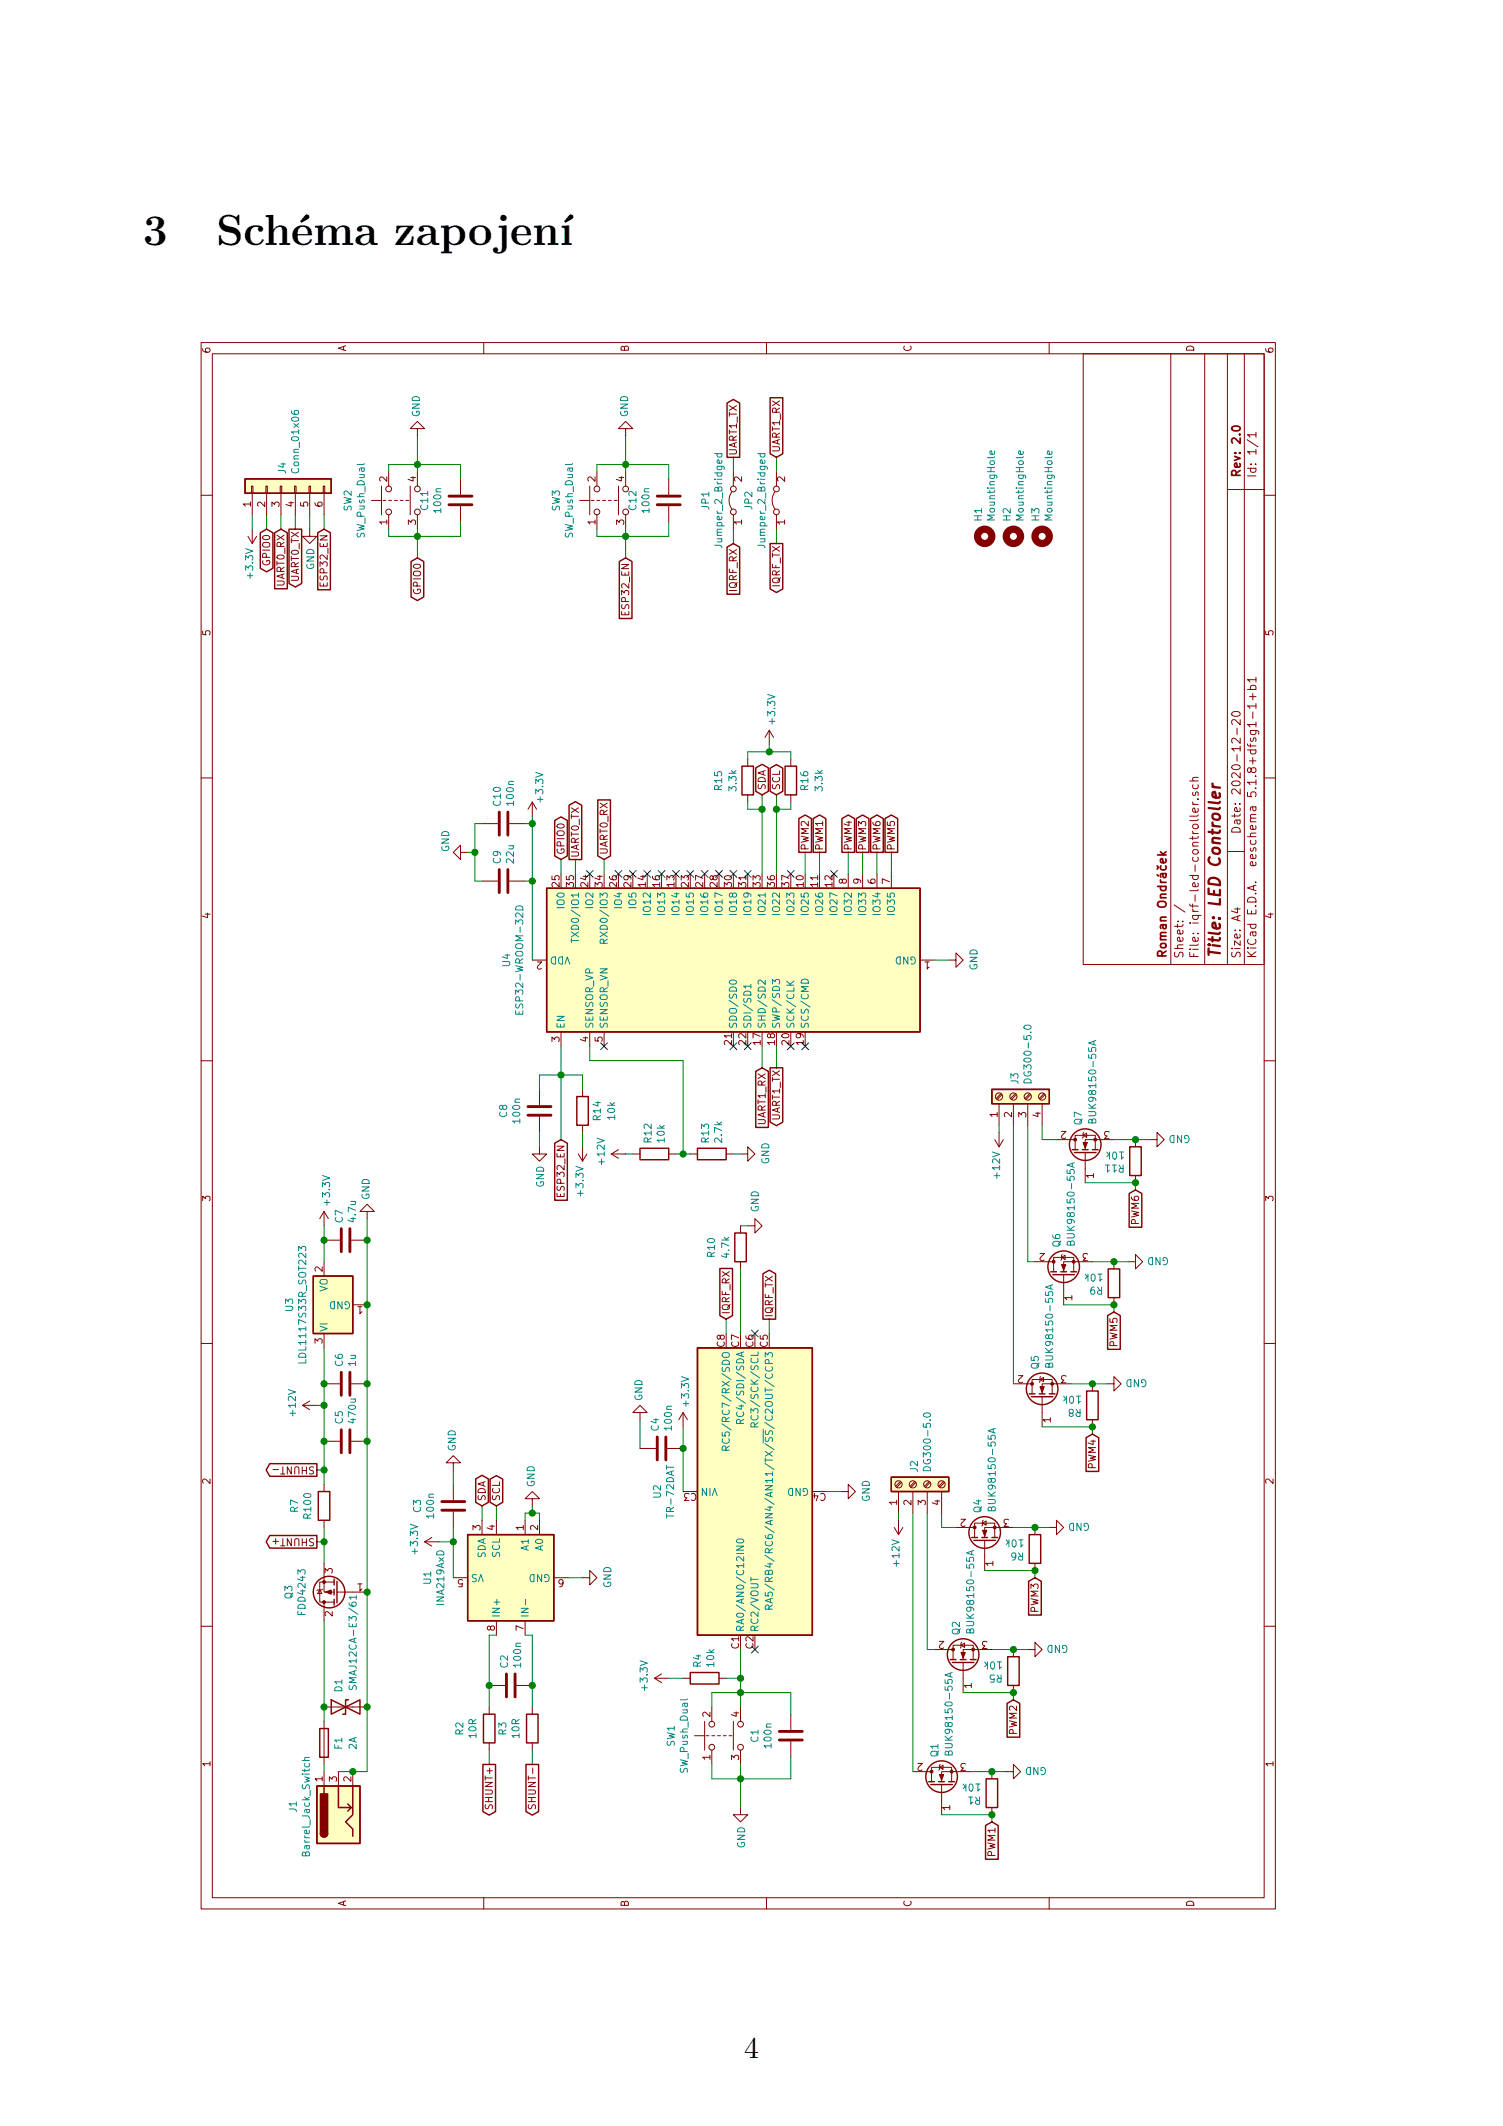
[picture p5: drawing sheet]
<svg xmlns="http://www.w3.org/2000/svg" width="210mm" height="297mm" viewBox="0 0 210 297" stroke-linecap="round" stroke-linejoin="round" font-family="sans-serif">
<defs><g id="words">
<g font-size="6.1">
<text x="20" y="34.2">3</text>
<text x="30.2" y="34.2">Sch´</text>
<text x="40.7" y="34.2">ema zapojen´ı</text>
</g>
<text font-size="4.2" x="104" y="287.5">4</text>
<text font-size="2.2" fill="#840000" x="170.5" y="134" transform="rotate(-90 170.5 134)">Title: LED Controller</text>
<g font-size="1.6" fill="#840000">
<text x="173.3" y="66.8" transform="rotate(-90 173.3 66.8)">Rev: 2.0</text>
<text x="175.5" y="66.8" transform="rotate(-90 175.5 66.8)">Id: 1/1</text>
<text x="173.3" y="116.6" transform="rotate(-90 173.3 116.6)">Date: 2020-12-20</text>
<text x="163" y="134" transform="rotate(-90 163 134)">Roman Ondráek</text>
<text x="165.4" y="134" transform="rotate(-90 165.4 134)">Sheet: /</text>
<text x="167.5" y="134" transform="rotate(-90 167.5 134)">File: iqrf-led-controller.sch</text>
<text x="173.3" y="134" transform="rotate(-90 173.3 134)">Size: A4</text>
<text x="175.5" y="134" transform="rotate(-90 175.5 134)">KiCad E.D.A. eeschema 5.1.8+dfsg1-1+b1</text>
</g>
<g font-size="1.4" fill="#840000">
<text x="29.4" y="49.4" transform="rotate(-90 29.4 49.4)">6</text>
<text x="48.3" y="49.1" transform="rotate(-90 48.3 49.1)">A</text>
<text x="87.8" y="49.1" transform="rotate(-90 87.8 49.1)">B</text>
<text x="127.3" y="49.1" transform="rotate(-90 127.3 49.1)">C</text>
<text x="166.8" y="49.1" transform="rotate(-90 166.8 49.1)">D</text>
<text x="177.9" y="49.4" transform="rotate(-90 177.9 49.4)">6</text>
<text x="103" y="63.7" transform="rotate(-90 103 63.7)">UART1_TX</text>
<text x="109" y="63.3" transform="rotate(-90 109 63.3)">UART1_RX</text>
<text x="35" y="70.8" transform="rotate(-90 35 70.8)">1</text>
<text x="37" y="70.8" transform="rotate(-90 37 70.8)">2</text>
<text x="39.1" y="70.8" transform="rotate(-90 39.1 70.8)">3</text>
<text x="41.1" y="70.8" transform="rotate(-90 41.1 70.8)">4</text>
<text x="43.1" y="70.8" transform="rotate(-90 43.1 70.8)">5</text>
<text x="45.1" y="70.8" transform="rotate(-90 45.1 70.8)">6</text>
<text x="54.1" y="67.3" transform="rotate(-90 54.1 67.3)">2</text>
<text x="58.1" y="67.3" transform="rotate(-90 58.1 67.3)">4</text>
<text x="83.2" y="67.3" transform="rotate(-90 83.2 67.3)">2</text>
<text x="87.2" y="67.3" transform="rotate(-90 87.2 67.3)">4</text>
<text x="103.7" y="67.3" transform="rotate(-90 103.7 67.3)">2</text>
<text x="109.7" y="67.3" transform="rotate(-90 109.7 67.3)">2</text>
<text x="54.1" y="73.3" transform="rotate(-90 54.1 73.3)">1</text>
<text x="58.1" y="73.3" transform="rotate(-90 58.1 73.3)">3</text>
<text x="83.2" y="73.3" transform="rotate(-90 83.2 73.3)">1</text>
<text x="87.2" y="73.3" transform="rotate(-90 87.2 73.3)">3</text>
<text x="103.7" y="73.3" transform="rotate(-90 103.7 73.3)">1</text>
<text x="109.7" y="73.3" transform="rotate(-90 109.7 73.3)">1</text>
<text x="37.8" y="78.8" transform="rotate(-90 37.8 78.8)">GPIO0</text>
<text x="39.8" y="81.9" transform="rotate(-90 39.8 81.9)">UART0_RX</text>
<text x="41.8" y="81.3" transform="rotate(-90 41.8 81.3)">UART0_TX</text>
<text x="45.8" y="81.6" transform="rotate(-90 45.8 81.6)">ESP32_EN</text>
<text x="58.8" y="82.8" transform="rotate(-90 58.8 82.8)">GPIO0</text>
<text x="103" y="82.6" transform="rotate(-90 103 82.6)">IQRF_RX</text>
<text x="109" y="82" transform="rotate(-90 109 82)">IQRF_TX</text>
<text x="29.4" y="88.9" transform="rotate(-90 29.4 88.9)">5</text>
<text x="87.9" y="85.6" transform="rotate(-90 87.9 85.6)">ESP32_EN</text>
<text x="177.9" y="88.9" transform="rotate(-90 177.9 88.9)">5</text>
<text x="107" y="110.4" transform="rotate(-90 107 110.4)">SDA</text>
<text x="109" y="110.4" transform="rotate(-90 109 110.4)">SCL</text>
<text x="78.9" y="119.5" transform="rotate(-90 78.9 119.5)">GPIO0</text>
<text x="80.9" y="119.9" transform="rotate(-90 80.9 119.9)">UART0_TX</text>
<text x="84.9" y="119.5" transform="rotate(-90 84.9 119.5)">UART0_RX</text>
<text x="113" y="118.9" transform="rotate(-90 113 118.9)">PWM2</text>
<text x="115" y="118.9" transform="rotate(-90 115 118.9)">PWM1</text>
<text x="119" y="118.9" transform="rotate(-90 119 118.9)">PWM4</text>
<text x="121" y="118.9" transform="rotate(-90 121 118.9)">PWM3</text>
<text x="123" y="118.9" transform="rotate(-90 123 118.9)">PWM6</text>
<text x="125" y="118.9" transform="rotate(-90 125 118.9)">PWM5</text>
<text x="78.2" y="123.8" transform="rotate(-90 78.2 123.8)">25</text>
<text x="80.2" y="123.8" transform="rotate(-90 80.2 123.8)">35</text>
<text x="82.2" y="123.8" transform="rotate(-90 82.2 123.8)">24</text>
<text x="84.2" y="123.8" transform="rotate(-90 84.2 123.8)">34</text>
<text x="86.2" y="123.8" transform="rotate(-90 86.2 123.8)">26</text>
<text x="88.2" y="123.8" transform="rotate(-90 88.2 123.8)">29</text>
<text x="90.2" y="123.8" transform="rotate(-90 90.2 123.8)">14</text>
<text x="92.2" y="123.8" transform="rotate(-90 92.2 123.8)">16</text>
<text x="94.2" y="123.8" transform="rotate(-90 94.2 123.8)">13</text>
<text x="96.2" y="123.8" transform="rotate(-90 96.2 123.8)">23</text>
<text x="98.3" y="123.8" transform="rotate(-90 98.3 123.8)">27</text>
<text x="100.3" y="123.8" transform="rotate(-90 100.3 123.8)">28</text>
<text x="102.3" y="123.8" transform="rotate(-90 102.3 123.8)">30</text>
<text x="104.3" y="123.8" transform="rotate(-90 104.3 123.8)">31</text>
<text x="106.3" y="123.8" transform="rotate(-90 106.3 123.8)">33</text>
<text x="108.3" y="123.8" transform="rotate(-90 108.3 123.8)">36</text>
<text x="110.3" y="123.8" transform="rotate(-90 110.3 123.8)">37</text>
<text x="112.3" y="123.8" transform="rotate(-90 112.3 123.8)">10</text>
<text x="114.3" y="123.8" transform="rotate(-90 114.3 123.8)">11</text>
<text x="116.3" y="123.8" transform="rotate(-90 116.3 123.8)">12</text>
<text x="118.3" y="123.5" transform="rotate(-90 118.3 123.5)">8</text>
<text x="120.3" y="123.5" transform="rotate(-90 120.3 123.5)">9</text>
<text x="122.3" y="123.5" transform="rotate(-90 122.3 123.5)">6</text>
<text x="124.3" y="123.5" transform="rotate(-90 124.3 123.5)">7</text>
<text x="29.4" y="128.4" transform="rotate(-90 29.4 128.4)">4</text>
<text x="177.9" y="128.4" transform="rotate(-90 177.9 128.4)">4</text>
<text x="75.8" y="134.3" transform="rotate(-180 75.8 134.3)">2</text>
<text x="129.9" y="134.3" transform="rotate(-180 129.9 134.3)">1</text>
<text x="78.2" y="145.5" transform="rotate(-90 78.2 145.5)">3</text>
<text x="82.2" y="145.5" transform="rotate(-90 82.2 145.5)">4</text>
<text x="84.2" y="145.5" transform="rotate(-90 84.2 145.5)">5</text>
<text x="102.3" y="145.9" transform="rotate(-90 102.3 145.9)">21</text>
<text x="104.3" y="145.9" transform="rotate(-90 104.3 145.9)">22</text>
<text x="106.3" y="145.9" transform="rotate(-90 106.3 145.9)">17</text>
<text x="108.3" y="145.9" transform="rotate(-90 108.3 145.9)">18</text>
<text x="110.3" y="145.9" transform="rotate(-90 110.3 145.9)">20</text>
<text x="112.3" y="145.9" transform="rotate(-90 112.3 145.9)">19</text>
<text x="107" y="157.2" transform="rotate(-90 107 157.2)">UART1_RX</text>
<text x="109" y="156.6" transform="rotate(-90 109 156.6)">UART1_TX</text>
<text x="139.4" y="156.1" transform="rotate(-90 139.4 156.1)">1</text>
<text x="141.4" y="156.1" transform="rotate(-90 141.4 156.1)">2</text>
<text x="143.4" y="156.1" transform="rotate(-90 143.4 156.1)">3</text>
<text x="145.4" y="156.1" transform="rotate(-90 145.4 156.1)">4</text>
<text x="149" y="158" transform="rotate(-180 149 158)">2</text>
<text x="155" y="158" transform="rotate(-180 155 158)">3</text>
<text x="29.4" y="167.9" transform="rotate(-90 29.4 167.9)">3</text>
<text x="78.9" y="166.9" transform="rotate(-90 78.9 166.9)">ESP32_EN</text>
<text x="152.8" y="164.6" transform="rotate(-90 152.8 164.6)">1</text>
<text x="177.9" y="167.9" transform="rotate(-90 177.9 167.9)">3</text>
<text x="159.2" y="171" transform="rotate(-90 159.2 171)">PWM6</text>
<text x="45.1" y="177.6" transform="rotate(-90 45.1 177.6)">2</text>
<text x="146" y="175.1" transform="rotate(-180 146 175.1)">2</text>
<text x="152" y="175.1" transform="rotate(-180 152 175.1)">3</text>
<text x="50.7" y="182.5" transform="rotate(-180 50.7 182.5)">1</text>
<text x="102" y="183.7" transform="rotate(-90 102 183.7)">IQRF_RX</text>
<text x="108" y="184.1" transform="rotate(-90 108 184.1)">IQRF_TX</text>
<text x="149.8" y="181.7" transform="rotate(-90 149.8 181.7)">1</text>
<text x="45.1" y="187.7" transform="rotate(-90 45.1 187.7)">3</text>
<text x="101.3" y="188.2" transform="rotate(-90 101.3 188.2)">C8</text>
<text x="103.3" y="188.2" transform="rotate(-90 103.3 188.2)">C7</text>
<text x="105.3" y="188.2" transform="rotate(-90 105.3 188.2)">C6</text>
<text x="107.3" y="188.2" transform="rotate(-90 107.3 188.2)">C5</text>
<text x="156.1" y="188.1" transform="rotate(-90 156.1 188.1)">PWM5</text>
<text x="143" y="192.1" transform="rotate(-180 143 192.1)">2</text>
<text x="149" y="192.1" transform="rotate(-180 149 192.1)">3</text>
<text x="146.8" y="198.7" transform="rotate(-90 146.8 198.7)">1</text>
<text x="29.4" y="207.4" transform="rotate(-90 29.4 207.4)">2</text>
<text x="44.1" y="204.9" transform="rotate(-180 44.1 204.9)">SHUNT-</text>
<text x="67.9" y="209.8" transform="rotate(-90 67.9 209.8)">SDA</text>
<text x="69.9" y="209.8" transform="rotate(-90 69.9 209.8)">SCL</text>
<text x="97.3" y="208.6" transform="rotate(-180 97.3 208.6)">C3</text>
<text x="115.4" y="208.6" transform="rotate(-180 115.4 208.6)">C4</text>
<text x="153.1" y="205.2" transform="rotate(-90 153.1 205.2)">PWM4</text>
<text x="177.9" y="207.4" transform="rotate(-90 177.9 207.4)">2</text>
<text x="44.1" y="214.9" transform="rotate(-180 44.1 214.9)">SHUNT+</text>
<text x="67.1" y="213.8" transform="rotate(-90 67.1 213.8)">3</text>
<text x="69.2" y="213.8" transform="rotate(-90 69.2 213.8)">4</text>
<text x="73.2" y="213.8" transform="rotate(-90 73.2 213.8)">1</text>
<text x="75.2" y="213.8" transform="rotate(-90 75.2 213.8)">2</text>
<text x="125.3" y="210.3" transform="rotate(-90 125.3 210.3)">1</text>
<text x="127.3" y="210.3" transform="rotate(-90 127.3 210.3)">2</text>
<text x="129.4" y="210.3" transform="rotate(-90 129.4 210.3)">3</text>
<text x="131.4" y="210.3" transform="rotate(-90 131.4 210.3)">4</text>
<text x="135" y="212.2" transform="rotate(-180 135 212.2)">2</text>
<text x="141" y="212.2" transform="rotate(-180 141 212.2)">3</text>
<text x="46.5" y="219.8" transform="rotate(-90 46.5 219.8)">3</text>
<text x="50.7" y="221.2" transform="rotate(-180 50.7 221.2)">1</text>
<text x="64.7" y="220.6" transform="rotate(-180 64.7 220.6)">5</text>
<text x="78.8" y="220.6" transform="rotate(-180 78.8 220.6)">6</text>
<text x="138.8" y="218.8" transform="rotate(-90 138.8 218.8)">1</text>
<text x="46.5" y="225.8" transform="rotate(-90 46.5 225.8)">2</text>
<text x="69.2" y="227.8" transform="rotate(-90 69.2 227.8)">8</text>
<text x="73.2" y="227.8" transform="rotate(-90 73.2 227.8)">7</text>
<text x="145.1" y="225.2" transform="rotate(-90 145.1 225.2)">PWM3</text>
<text x="103.3" y="230.3" transform="rotate(-90 103.3 230.3)">C1</text>
<text x="105.3" y="230.3" transform="rotate(-90 105.3 230.3)">C2</text>
<text x="131.9" y="229.2" transform="rotate(-180 131.9 229.2)">2</text>
<text x="138" y="229.2" transform="rotate(-180 138 229.2)">3</text>
<text x="99.3" y="239.9" transform="rotate(-90 99.3 239.9)">2</text>
<text x="103.3" y="239.9" transform="rotate(-90 103.3 239.9)">4</text>
<text x="135.8" y="235.8" transform="rotate(-90 135.8 235.8)">1</text>
<text x="99.3" y="245.9" transform="rotate(-90 99.3 245.9)">1</text>
<text x="103.3" y="245.9" transform="rotate(-90 103.3 245.9)">3</text>
<text x="142.1" y="242.3" transform="rotate(-90 142.1 242.3)">PWM2</text>
<text x="29.4" y="246.9" transform="rotate(-90 29.4 246.9)">1</text>
<text x="45.1" y="248.9" transform="rotate(-90 45.1 248.9)">1</text>
<text x="47.1" y="248.9" transform="rotate(-90 47.1 248.9)">3</text>
<text x="49.1" y="248.9" transform="rotate(-90 49.1 248.9)">2</text>
<text x="74.9" y="252" transform="rotate(-90 74.9 252)">SHUNT-</text>
<text x="128.9" y="246.3" transform="rotate(-180 128.9 246.3)">2</text>
<text x="135" y="246.3" transform="rotate(-180 135 246.3)">3</text>
<text x="177.9" y="246.9" transform="rotate(-90 177.9 246.9)">1</text>
<text x="68.9" y="252.3" transform="rotate(-90 68.9 252.3)">SHUNT+</text>
<text x="132.8" y="252.9" transform="rotate(-90 132.8 252.9)">1</text>
<text x="139.1" y="259.3" transform="rotate(-90 139.1 259.3)">PWM1</text>
<text x="48.3" y="266.4" transform="rotate(-90 48.3 266.4)">A</text>
<text x="87.8" y="266.4" transform="rotate(-90 87.8 266.4)">B</text>
<text x="127.3" y="266.4" transform="rotate(-90 127.3 266.4)">C</text>
<text x="166.8" y="266.4" transform="rotate(-90 166.8 266.4)">D</text>
</g>
<g font-size="1.4" fill="#008484">
<text x="58.7" y="58.3" transform="rotate(-90 58.7 58.3)">GND</text>
<text x="87.8" y="58.3" transform="rotate(-90 87.8 58.3)">GND</text>
<text x="41.8" y="65.8" transform="rotate(-90 41.8 65.8)">Conn_01x06</text>
<text x="40" y="66.1" transform="rotate(-90 40 66.1)">J4</text>
<text x="49.1" y="71.4" transform="rotate(-90 49.1 71.4)">SW2</text>
<text x="59.8" y="71.2" transform="rotate(-90 59.8 71.2)">C11</text>
<text x="61.7" y="71.5" transform="rotate(-90 61.7 71.5)">100n</text>
<text x="78.2" y="71.4" transform="rotate(-90 78.2 71.4)">SW3</text>
<text x="88.9" y="71.2" transform="rotate(-90 88.9 71.2)">C12</text>
<text x="90.7" y="71.5" transform="rotate(-90 90.7 71.5)">100n</text>
<text x="99.1" y="71.2" transform="rotate(-90 99.1 71.2)">JP1</text>
<text x="105.1" y="71.2" transform="rotate(-90 105.1 71.2)">JP2</text>
<text x="51" y="75" transform="rotate(-90 51 75)">SW_Push_Dual</text>
<text x="80.1" y="75" transform="rotate(-90 80.1 75)">SW_Push_Dual</text>
<text x="100.9" y="76.2" transform="rotate(-90 100.9 76.2)">Jumper_2_Bridged</text>
<text x="106.9" y="76.2" transform="rotate(-90 106.9 76.2)">Jumper_2_Bridged</text>
<text x="137.2" y="72.7" transform="rotate(-90 137.2 72.7)">H1</text>
<text x="139" y="72.5" transform="rotate(-90 139 72.5)">MountingHole</text>
<text x="141.2" y="72.7" transform="rotate(-90 141.2 72.7)">H2</text>
<text x="143" y="72.5" transform="rotate(-90 143 72.5)">MountingHole</text>
<text x="145.2" y="72.7" transform="rotate(-90 145.2 72.7)">H3</text>
<text x="147.1" y="72.5" transform="rotate(-90 147.1 72.5)">MountingHole</text>
<text x="35.4" y="80.6" transform="rotate(-90 35.4 80.6)">+3.3V</text>
<text x="43.9" y="79.6" transform="rotate(-90 43.9 79.6)">GND</text>
<text x="108.3" y="101" transform="rotate(-90 108.3 101)">+3.3V</text>
<text x="70" y="112.5" transform="rotate(-90 70 112.5)">C10</text>
<text x="71.8" y="112.4" transform="rotate(-90 71.8 112.4)">100n</text>
<text x="75.9" y="111.9" transform="rotate(-90 75.9 111.9)">+3.3V</text>
<text x="100.9" y="110.3" transform="rotate(-90 100.9 110.3)">R15</text>
<text x="102.9" y="110.4" transform="rotate(-90 102.9 110.4)">3.3k</text>
<text x="112.9" y="110.3" transform="rotate(-90 112.9 110.3)">R16</text>
<text x="114.9" y="110.4" transform="rotate(-90 114.9 110.4)">3.3k</text>
<text x="62.8" y="119" transform="rotate(-90 62.8 119)">GND</text>
<text x="70" y="120.6" transform="rotate(-90 70 120.6)">C9</text>
<text x="71.8" y="120.5" transform="rotate(-90 71.8 120.5)">22u</text>
<text x="78.9" y="126.7" transform="rotate(-90 78.9 126.7)">IO0</text>
<text x="80.9" y="130.7" transform="rotate(-90 80.9 130.7)">TXD0/IO1</text>
<text x="82.9" y="126.7" transform="rotate(-90 82.9 126.7)">IO2</text>
<text x="84.9" y="130.9" transform="rotate(-90 84.9 130.9)">RXD0/IO3</text>
<text x="86.9" y="126.7" transform="rotate(-90 86.9 126.7)">IO4</text>
<text x="88.9" y="126.7" transform="rotate(-90 88.9 126.7)">IO5</text>
<text x="90.9" y="127.5" transform="rotate(-90 90.9 127.5)">IO12</text>
<text x="92.9" y="127.5" transform="rotate(-90 92.9 127.5)">IO13</text>
<text x="94.9" y="127.5" transform="rotate(-90 94.9 127.5)">IO14</text>
<text x="96.9" y="127.5" transform="rotate(-90 96.9 127.5)">IO15</text>
<text x="99" y="127.5" transform="rotate(-90 99 127.5)">IO16</text>
<text x="101" y="127.5" transform="rotate(-90 101 127.5)">IO17</text>
<text x="103" y="127.5" transform="rotate(-90 103 127.5)">IO18</text>
<text x="105" y="127.5" transform="rotate(-90 105 127.5)">IO19</text>
<text x="107" y="127.5" transform="rotate(-90 107 127.5)">IO21</text>
<text x="109" y="127.5" transform="rotate(-90 109 127.5)">IO22</text>
<text x="111" y="127.5" transform="rotate(-90 111 127.5)">IO23</text>
<text x="113" y="127.5" transform="rotate(-90 113 127.5)">IO25</text>
<text x="115" y="127.5" transform="rotate(-90 115 127.5)">IO26</text>
<text x="117" y="127.5" transform="rotate(-90 117 127.5)">IO27</text>
<text x="119" y="127.5" transform="rotate(-90 119 127.5)">IO32</text>
<text x="121" y="127.5" transform="rotate(-90 121 127.5)">IO33</text>
<text x="123" y="127.5" transform="rotate(-90 123 127.5)">IO34</text>
<text x="125" y="127.5" transform="rotate(-90 125 127.5)">IO35</text>
<text x="71.3" y="135" transform="rotate(-90 71.3 135)">U4</text>
<text x="79.7" y="133.6" transform="rotate(-180 79.7 133.6)">VDD</text>
<text x="128.1" y="133.6" transform="rotate(-180 128.1 133.6)">GND</text>
<text x="136.6" y="135.6" transform="rotate(-90 136.6 135.6)">GND</text>
<text x="73.1" y="140.9" transform="rotate(-90 73.1 140.9)">ESP32-WROOM-32D</text>
<text x="78.9" y="143.8" transform="rotate(-90 78.9 143.8)">EN</text>
<text x="82.9" y="143.8" transform="rotate(-90 82.9 143.8)">SENSOR_VP</text>
<text x="84.9" y="143.8" transform="rotate(-90 84.9 143.8)">SENSOR_VN</text>
<text x="103" y="143.8" transform="rotate(-90 103 143.8)">SDO/SD0</text>
<text x="105" y="143.8" transform="rotate(-90 105 143.8)">SDI/SD1</text>
<text x="107" y="143.8" transform="rotate(-90 107 143.8)">SHD/SD2</text>
<text x="109" y="143.8" transform="rotate(-90 109 143.8)">SWP/SD3</text>
<text x="111" y="143.8" transform="rotate(-90 111 143.8)">SCK/CLK</text>
<text x="113" y="143.8" transform="rotate(-90 113 143.8)">SCS/CMD</text>
<text x="142.3" y="151.4" transform="rotate(-90 142.3 151.4)">J3</text>
<text x="144.1" y="150.7" transform="rotate(-90 144.1 150.7)">DG300-5.0</text>
<text x="70.9" y="156.1" transform="rotate(-90 70.9 156.1)">C8</text>
<text x="72.7" y="156.8" transform="rotate(-90 72.7 156.8)">100n</text>
<text x="83.9" y="156.5" transform="rotate(-90 83.9 156.5)">R14</text>
<text x="86" y="156.4" transform="rotate(-90 86 156.4)">10k</text>
<text x="91" y="159.6" transform="rotate(-90 91 159.6)">R12</text>
<text x="92.9" y="159.5" transform="rotate(-90 92.9 159.5)">10k</text>
<text x="99.1" y="159.6" transform="rotate(-90 99.1 159.6)">R13</text>
<text x="100.9" y="159.5" transform="rotate(-90 100.9 159.5)">2.7k</text>
<text x="151.2" y="157.1" transform="rotate(-90 151.2 157.1)">Q7</text>
<text x="153.2" y="156.1" transform="rotate(-90 153.2 156.1)">BUK98150-55A</text>
<text x="157" y="160.9" transform="rotate(-180 157 160.9)">10k</text>
<text x="166.4" y="158.6" transform="rotate(-180 166.4 158.6)">GND</text>
<text x="51.6" y="167.6" transform="rotate(-90 51.6 167.6)">GND</text>
<text x="76" y="165.9" transform="rotate(-90 76 165.9)">GND</text>
<text x="81.5" y="166.9" transform="rotate(-90 81.5 166.9)">+3.3V</text>
<text x="84.5" y="162.6" transform="rotate(-90 84.5 162.6)">+12V</text>
<text x="107.5" y="162.7" transform="rotate(-90 107.5 162.7)">GND</text>
<text x="139.7" y="164.5" transform="rotate(-90 139.7 164.5)">+12V</text>
<text x="157" y="162.7" transform="rotate(-180 157 162.7)">R11</text>
<text x="46.1" y="168.2" transform="rotate(-90 46.1 168.2)">+3.3V</text>
<text x="47.9" y="170.8" transform="rotate(-90 47.9 170.8)">C7</text>
<text x="49.7" y="170.6" transform="rotate(-90 49.7 170.6)">4.7u</text>
<text x="106" y="169.4" transform="rotate(-90 106 169.4)">GND</text>
<text x="150.2" y="173.2" transform="rotate(-90 150.2 173.2)">BUK98150-55A</text>
<text x="99.9" y="175.6" transform="rotate(-90 99.9 175.6)">R10</text>
<text x="101.9" y="175.6" transform="rotate(-90 101.9 175.6)">4.7k</text>
<text x="148.2" y="174.2" transform="rotate(-90 148.2 174.2)">Q6</text>
<text x="154" y="177.9" transform="rotate(-180 154 177.9)">10k</text>
<text x="154.1" y="179.8" transform="rotate(-180 154.1 179.8)">R9</text>
<text x="163.3" y="175.6" transform="rotate(-180 163.3 175.6)">GND</text>
<text x="41" y="183.2" transform="rotate(-90 41 183.2)">U3</text>
<text x="45.8" y="180.5" transform="rotate(-90 45.8 180.5)">VO</text>
<text x="49.1" y="181.8" transform="rotate(-180 49.1 181.8)">GND</text>
<text x="42.8" y="189.9" transform="rotate(-90 42.8 189.9)">LDL1117S33R_SOT223</text>
<text x="45.8" y="186.1" transform="rotate(-90 45.8 186.1)">VI</text>
<text x="47.9" y="190.8" transform="rotate(-90 47.9 190.8)">C6</text>
<text x="49.7" y="190.8" transform="rotate(-90 49.7 190.8)">1u</text>
<text x="145.1" y="191.2" transform="rotate(-90 145.1 191.2)">Q5</text>
<text x="147.2" y="190.2" transform="rotate(-90 147.2 190.2)">BUK98150-55A</text>
<text x="41.3" y="197.7" transform="rotate(-90 41.3 197.7)">+12V</text>
<text x="89.8" y="195.7" transform="rotate(-90 89.8 195.7)">GND</text>
<text x="96.3" y="196.3" transform="rotate(-90 96.3 196.3)">+3.3V</text>
<text x="104" y="197.6" transform="rotate(-90 104 197.6)">RC4/SDI/SDA</text>
<text x="151" y="195" transform="rotate(-180 151 195)">10k</text>
<text x="151.1" y="196.8" transform="rotate(-180 151.1 196.8)">R8</text>
<text x="160.3" y="192.7" transform="rotate(-180 160.3 192.7)">GND</text>
<text x="47.9" y="198.9" transform="rotate(-90 47.9 198.9)">C5</text>
<text x="49.7" y="198.7" transform="rotate(-90 49.7 198.7)">470u</text>
<text x="63.7" y="202.7" transform="rotate(-90 63.7 202.7)">GND</text>
<text x="92.1" y="199.9" transform="rotate(-90 92.1 199.9)">C4</text>
<text x="93.9" y="199.7" transform="rotate(-90 93.9 199.7)">100n</text>
<text x="102" y="200.4" transform="rotate(-90 102 200.4)">RC5/RC7/RX/SDO</text>
<text x="106" y="198" transform="rotate(-90 106 198)">RC3/SCK/SCL</text>
<text x="74.7" y="207.8" transform="rotate(-90 74.7 207.8)">GND</text>
<text x="92.4" y="209.2" transform="rotate(-90 92.4 209.2)">U2</text>
<text x="100.2" y="207.9" transform="rotate(-180 100.2 207.9)">VIN</text>
<text x="113.1" y="207.9" transform="rotate(-180 113.1 207.9)">GND</text>
<text x="121.5" y="209.8" transform="rotate(-90 121.5 209.8)">GND</text>
<text x="128.2" y="205.6" transform="rotate(-90 128.2 205.6)">J2</text>
<text x="130.1" y="204.9" transform="rotate(-90 130.1 204.9)">DG300-5.0</text>
<text x="41.7" y="211.3" transform="rotate(-90 41.7 211.3)">R7</text>
<text x="43.5" y="212" transform="rotate(-90 43.5 212)">R100</text>
<text x="58.8" y="211.3" transform="rotate(-90 58.8 211.3)">C3</text>
<text x="60.6" y="212" transform="rotate(-90 60.6 212)">100n</text>
<text x="94.2" y="211.7" transform="rotate(-90 94.2 211.7)">TR-72DAT</text>
<text x="137.1" y="211.3" transform="rotate(-90 137.1 211.3)">Q4</text>
<text x="139.1" y="210.3" transform="rotate(-90 139.1 210.3)">BUK98150-55A</text>
<text x="142.9" y="215" transform="rotate(-180 142.9 215)">10k</text>
<text x="152.3" y="212.7" transform="rotate(-180 152.3 212.7)">GND</text>
<text x="58.4" y="216.9" transform="rotate(-90 58.4 216.9)">+3.3V</text>
<text x="60.2" y="221.3" transform="rotate(-90 60.2 221.3)">U1</text>
<text x="67.6" y="219.9" transform="rotate(-180 67.6 219.9)">VS</text>
<text x="67.9" y="217.7" transform="rotate(-90 67.9 217.7)">SDA</text>
<text x="69.9" y="217.6" transform="rotate(-90 69.9 217.6)">SCL</text>
<text x="73.9" y="216.6" transform="rotate(-90 73.9 216.6)">A1</text>
<text x="75.9" y="216.6" transform="rotate(-90 75.9 216.6)">A0</text>
<text x="77" y="219.9" transform="rotate(-180 77 219.9)">GND</text>
<text x="85.4" y="221.9" transform="rotate(-90 85.4 221.9)">GND</text>
<text x="108" y="218.7" transform="rotate(-90 108 218.7)">RA5/RB4/RC6/AN4/AN11/TX/SS/C2OUT/CCP3</text>
<text x="125.7" y="218.7" transform="rotate(-90 125.7 218.7)">+12V</text>
<text x="143" y="216.9" transform="rotate(-180 143 216.9)">R6</text>
<text x="40.9" y="223.3" transform="rotate(-90 40.9 223.3)">Q3</text>
<text x="42.7" y="225.4" transform="rotate(-90 42.7 225.4)">FDD4243</text>
<text x="62.1" y="224.2" transform="rotate(-90 62.1 224.2)">INA219AxD</text>
<text x="69.9" y="226" transform="rotate(-90 69.9 226)">IN+</text>
<text x="73.9" y="226" transform="rotate(-90 73.9 226)">IN-</text>
<text x="136.1" y="227.4" transform="rotate(-90 136.1 227.4)">BUK98150-55A</text>
<text x="71" y="233" transform="rotate(-90 71 233)">C2</text>
<text x="72.8" y="232.8" transform="rotate(-90 72.8 232.8)">100n</text>
<text x="98" y="232.9" transform="rotate(-90 98 232.9)">R4</text>
<text x="99.8" y="232.8" transform="rotate(-90 99.8 232.8)">10k</text>
<text x="104" y="228" transform="rotate(-90 104 228)">RA0/AN0/C12IN0</text>
<text x="106" y="228" transform="rotate(-90 106 228)">RC2/VOUT</text>
<text x="134.1" y="228.4" transform="rotate(-90 134.1 228.4)">Q2</text>
<text x="139.9" y="232.1" transform="rotate(-180 139.9 232.1)">10k</text>
<text x="140" y="233.9" transform="rotate(-180 140 233.9)">R5</text>
<text x="149.3" y="229.8" transform="rotate(-180 149.3 229.8)">GND</text>
<text x="47.8" y="236.3" transform="rotate(-90 47.8 236.3)">D1</text>
<text x="49.8" y="235.2" transform="rotate(-90 49.8 235.2)">SMAJ12CA-E3/61</text>
<text x="90.5" y="236" transform="rotate(-90 90.5 236)">+3.3V</text>
<text x="47.8" y="244.3" transform="rotate(-90 47.8 244.3)">F1</text>
<text x="49.8" y="244.4" transform="rotate(-90 49.8 244.4)">2A</text>
<text x="64.7" y="242.4" transform="rotate(-90 64.7 242.4)">R2</text>
<text x="66.6" y="242.8" transform="rotate(-90 66.6 242.8)">10R</text>
<text x="70.8" y="242.4" transform="rotate(-90 70.8 242.4)">R3</text>
<text x="72.6" y="242.8" transform="rotate(-90 72.6 242.8)">10R</text>
<text x="94.3" y="244" transform="rotate(-90 94.3 244)">SW1</text>
<text x="106" y="243.4" transform="rotate(-90 106 243.4)">C1</text>
<text x="107.8" y="244.1" transform="rotate(-90 107.8 244.1)">100n</text>
<text x="131.1" y="245.4" transform="rotate(-90 131.1 245.4)">Q1</text>
<text x="133.1" y="244.4" transform="rotate(-90 133.1 244.4)">BUK98150-55A</text>
<text x="96.1" y="247.6" transform="rotate(-90 96.1 247.6)">SW_Push_Dual</text>
<text x="136.9" y="249.2" transform="rotate(-180 136.9 249.2)">10k</text>
<text x="137" y="251" transform="rotate(-180 137 251)">R1</text>
<text x="146.3" y="246.9" transform="rotate(-180 146.3 246.9)">GND</text>
<text x="41.5" y="253.1" transform="rotate(-90 41.5 253.1)">J1</text>
<text x="43.3" y="259" transform="rotate(-90 43.3 259)">Barrel_Jack_Switch</text>
<text x="104.1" y="258.2" transform="rotate(-90 104.1 258.2)">GND</text>
</g>
</g></defs>
<g fill="none" stroke="#840000" stroke-width=".14">
<path d="M28.1 47.9h150.1v218.8h-150.1zM29.7 49.4h146.9v215.7h-146.9zM58.3 59.9h1l-1-1-1 1h1v1M67.6 47.9v1.5M87.4 59.9h1l-1-1-1 1h1v1M107.1 47.9v1.5M146.6 47.9v1.5M151.3 49.4h25.3v85.3h-25.3zM163.6 49.4v85.3M168.3 49.4v85.3M171.5 49.4v85.3M173.9 49.4v85.3"/>
<path d="M28.1 69.2h1.6M34.6 74.9l.6 1M35.1 67.9h.2v1h-.2zM35.2 68.9v3M35.2 73.9v2M35.8 74.9l-.6 1M37.2 67.9h.2v1h-.2zM37.3 68.9v3M39.2 67.9h.2v1h-.2zM39.3 68.9v3M41.2 67.9h.2v1h-.2zM41.3 68.9v3"/>
<path d="M43.2 67.9h.2v1h-.2zM43.3 73.9v1h1l-1 1-1-1h1M43.3 68.9v3M45.2 67.9h.2v1h-.2zM45.3 68.9v3M51.9 69.9h1.4M53.3 67.9v4M53.5 69.9h.4M54.3 69.9h.4M54.3 65.9v2M54.3 71.9v2M55.1 69.9h.4"/>
<path d="M55.9 69.9h.4M56.7 69.9h.4M57.3 67.9v4M58.3 65.9v2M58.3 71.9v2M64.3 66.9v2.2M64.3 70.7v2.2M81 69.9h1.4M82.4 67.9v4M82.6 69.9h.4M83.4 69.9h.4M83.4 65.9v2"/>
<path d="M83.4 71.9v2M84.2 69.9h.4M85 69.9h.4M85.8 69.9h.4M86.4 67.9v4M87.4 65.9v2M87.4 71.9v2M93.4 66.9v2.2M93.4 70.7v2.2M102.3 68.7a2 2 0 0 0 0 2.4M102.5 65.9v2M102.5 71.9v2"/>
<path d="M108.3 68.7a2 2 0 0 0 0 2.4M108.5 65.9v2M108.5 71.9v2M171.5 68.4h5.1M174.2 61.4l1.6 1M175.5 60.7h-1.2l.3 .4M175.5 60.4v.7M176.6 69.2h1.6M172.2 99.6a.77 .77 0 0 1 1.1 .1 .63 .63 0 0 1-1.1 .3l-.1-.2zM174.3 96.3h1.2M174.6 97.3h.9M174.8 96.3l-.1-.3 .2-.3 .5 .1 .1 .2-.1 .3"/>
<path d="M175 96.9v.9M175 99.5v.9M175.5 98.6h-1.2l.3 .4M175.5 95h-1.2l.3 .3M175.5 94.6v.7M175.5 98.3v.7M28.1 108.7h1.6M64.3 119.1v-1l-1 1 1 1v-1h1M67.3 115.1h2.3M71.2 115.1h2.2M74.4 112l-.6 1.1M74.4 112v2.1"/>
<path d="M74.4 112l.6 1.1M104.5 106v1M104.5 111v1M107.5 102l-.6 1M107.5 102v2M107.5 102l.6 1M110.5 106v1M110.5 111v1M166.2 109.1h1.2M166.6 112l.1 .3 .2 .1M166.6 112.4h.8M166.7 110.7l-.1 .3 .2 .1h.2l.1-.4h.3v.4"/>
<path d="M166.7 109.6l-.1 .3 .3 .3 .4-.1 .1-.2v-.3M167.3 111.6h.1M167.4 112.9v.4l-.1 .2-.6-.1v-.5h.2l.1 .6M167.4 114.5l-.1 .1h-1.1M167.4 113.8l-.1 .2h-1.1M167.4 108.6l-.7 .1-.1 .2 .1 .2M171.5 119h2.4M172.8 101.7v.9M173.3 103.1v.7l-.9-.7-.3 .2v.3l.1 .2M173.3 100.5v.8l-.7-.7-.2-.1-.2 .1-.1 .2v.2l.1 .2M174.7 102.1h1l.2 .2-.1 .3M174.8 102.1l-.1 .3 .2 .2 .5-.1v-.4"/>
<path d="M175.5 101.2h-1.2l.3 .4M175.5 100.9v.7M176.6 108.7h1.6M67.3 123.1h2.3M71.2 123.1h2.2M74.4 134.1h2M118.5 122.1v2M120.5 122.1v2M122.5 122.1v2M124.5 122.1v2M128.6 134.1h2M132.6 134.1h1v-1l1 1-1 1v-1"/>
<path d="M164 126.4l1.6 1M172.5 127h.8M172.9 126.8v.7l-.9-.2M28.1 148.2h1.6M75.4 152.2v2.2M75.4 156v2.2M78.4 144.2v2M81.4 152.2v1M81.4 157.2v1M82.4 144.2v2M84.4 144.2v2M139 159.2l.6 1"/>
<path d="M139.6 154.2v3M139.6 158.2v2M139.8 152.8l-.6 .7M140 152.9l-.7 .7M140.2 159.2l-.6 1M141.6 154.2v3M141.9 152.8l-.7 .7M142 152.9l-.7 .7M143.6 154.2v3M143.9 152.8l-.7 .7M144 152.9l-.7 .7M145.6 154.2v3"/>
<path d="M145.9 152.8l-.7 .7M146 152.9l-.7 .7M147.6 159.2h2.6M151.3 158.6l.5-.3v.6zM151.4 158.2l-.1 .1v.6l-.1 .1M155.6 159.2h-4v1.4M158.6 159.2v1M160.7 159.2h1v-1l1 1-1 1v-1M176.6 148.2h1.6M45.3 173.3h2.2M45.3 169.2v2M45.3 176.3v2"/>
<path d="M45.3 169.2l-.6 1M45.3 169.2l.6 1M49.1 173.3h2.2M51.3 169.2h1l-1-1-1 1h1v1M75.4 160.2v1h1l-1 1-1-1h1M80.8 161.2l.6 1M81.4 160.2v2M82 161.2l-.6 1M85.4 161.2h2M85.4 161.2l1 .6M86.4 160.6l-1 .6M88.4 161.2h1"/>
<path d="M93.4 161.2h1M96.4 161.2h1M101.5 161.2h1M103.5 161.2h1v-1l1 1-1 1v-1M103.5 171.2v1M103.5 176.3v1M104.5 171.2h1v-1l1 1-1 1v-1M144.6 176.3h2.6M147.2 177.7v-2h2.8v2M148.3 175.7l.5-.3v.6zM148.4 175.3l-.1 .1v.6l-.1 .1M148.6 178.1v4.2"/>
<path d="M150.2 160.6v-2h2.8v2M151.6 161v4.2M152.6 176.3h-4v1.4M155.6 176.3v1M157.6 176.3h1v-1l1.1 1-1.1 1v-1M158.6 164.2v1M28.1 187.7h1.6M42.3 196.3l1 .6M42.3 196.3h2M43.3 195.7l-1 .6M45.3 193.3h2.2M45.3 186.3v2"/>
<path d="M49.1 193.3h2.2M49.3 182.3h2M89.4 197.3h1l-1-1-1 1h1v1M95.4 197.3l-.6 1M95.4 197.3v2M95.4 197.3l.6 1M141.6 193.3h2.6M144.2 194.7v-2h2.8v2M145.3 192.7l.5-.3v.6zM145.4 192.3l-.1 .1v.6l-.1 .1M145.6 195.1v4.2M149.6 193.3h-4v1.4"/>
<path d="M152.6 193.3v1M152.6 198.3v1M154.6 193.3h1v-1l1 1-1 1v-1M155.6 181.3v1M176.6 187.7h1.6M38.1 205.3h.8M45.3 218.4v4h1.4M45.3 207.4v1M45.3 212.4v1M45.3 201.3h2.2M49.1 201.3h2.2M59.3 215.4l1 .6"/>
<path d="M59.3 215.4h2M60.3 214.8l-1 .6M63.3 204.4h1l-1-1-1 1h1v1M63.3 207.4v2.2M63.3 211.2v2.2M67.3 212.4v2M69.4 212.4v2M73.4 212.4v2M74.4 209.4h1l-1-1-1 1h1v1M75.4 212.4v2M89.4 202.3h2.2M93.2 202.3h2.2"/>
<path d="M117.5 208.4h1v-1l1 1-1 1v-1M124.9 213.4l.6 1M125.5 208.4v3M125.5 212.4v2M125.8 207l-.7 .6M125.9 207.1l-.6 .7M126.1 213.4l-.6 1M127.5 208.4v3M127.8 207l-.7 .6M127.9 207.1l-.6 .7M129.6 208.4v3M129.8 207l-.6 .6"/>
<path d="M130 207.1l-.7 .7M131.6 208.4v3M131.8 207l-.6 .6M132 207.1l-.7 .7M133.6 213.4h2.6M136.2 214.8v-2h2.8v2M137.3 212.8l.5-.3v.6zM137.4 212.4l-.1 .1v.6l-.1 .1M137.6 215.2v4.2M141.6 213.4h-4v1.4M144.6 213.4v1M144.6 218.4v1"/>
<path d="M146.6 213.4h1v-1l1 1-1 1v-1M28.1 227.2h1.6M44.7 222.1l.3 .5h-.6zM45.1 222l-.1 .1h-.6l-.1 .1M45.3 223.8v2.6M45.3 238.5h6M46.7 221h-2v2.8h2M47.1 222.4h4.2M63.3 220.4h2M68.4 235.5h2.2M68.4 238.5v1M69.4 226.4v2"/>
<path d="M72.2 235.5h2.2M73.4 226.4v2M74.4 238.5v1M77.4 220.4h2M81.4 220.4h1v-1l1 1-1 1v-1M91.4 234.5h2M91.4 234.5l1 .6M92.4 233.9l-1 .6M95.4 234.5h1M99.5 238.5v2M100.5 234.5h1M103.5 238.5v2"/>
<path d="M110.5 239.5v2.2M130.6 230.4h2.6M133.2 231.8v-2h2.8v2M134.3 229.8l.5-.3v.6zM134.4 229.4l-.1 .1v.6l-.1 .1M134.6 232.2v4.3M138.6 230.4h-4v1.4M141.6 230.4v1M141.6 235.5v1M143.6 230.4h1v-1l1 1-1 1v-1M176.6 227.2h1.6M45.3 240.5v6"/>
<path d="M45.3 247.5v2M47.3 247.5v2M49.3 247.5v2M68.4 243.5v1M73.9 252.1l-.1 .4 .1 .1 .2 .1 .2-.1 .1-.4 .2-.1 .2 .2v.4M74.4 243.5v1M97 242.5h1.5M98.5 240.5v4M98.7 242.5h.4M99.5 242.5h.4M99.5 244.5v2M100.3 242.5h.4"/>
<path d="M101.1 242.5h.4M101.9 242.5h.4M102.5 240.5v4M103.5 252.5v1h1l-1 1-1-1h1M103.5 244.5v2M110.5 243.3v2.2M127.5 247.5h2.7M130.2 248.9v-2h2.8v2M131.3 246.9l.5-.3v.6zM131.4 246.5l-.1 .1v.6l-.1 .1M131.6 249.3v4.2M135.6 247.5h-4v1.4"/>
<path d="M138.6 247.5v1M138.6 252.5v1M140.6 247.5h1v-1l1 1-1 1v-1M67.6 265.1v1.6M107.1 265.1v1.6M146.6 265.1v1.6"/>
<circle cx="54.3" cy="71.5" r=".4"/>
<circle cx="54.3" cy="68.3" r=".4"/>
<circle cx="58.3" cy="71.5" r=".4"/>
<circle cx="58.3" cy="68.3" r=".4"/>
<circle cx="83.4" cy="71.5" r=".4"/>
<circle cx="83.4" cy="68.3" r=".4"/>
<circle cx="87.4" cy="71.5" r=".4"/>
<circle cx="87.4" cy="68.3" r=".4"/>
<circle cx="102.5" cy="68.3" r=".4"/>
<circle cx="102.5" cy="71.5" r=".4"/>
<circle cx="108.5" cy="71.5" r=".4"/>
<circle cx="108.5" cy="68.3" r=".4"/>
<circle cx="139.6" cy="153.2" r=".5"/>
<circle cx="141.6" cy="153.2" r=".5"/>
<circle cx="143.6" cy="153.2" r=".5"/>
<circle cx="145.6" cy="153.2" r=".5"/>
<circle cx="125.5" cy="207.4" r=".5"/>
<circle cx="127.5" cy="207.4" r=".5"/>
<circle cx="129.6" cy="207.4" r=".5"/>
<circle cx="131.6" cy="207.4" r=".5"/>
<circle cx="99.5" cy="244.1" r=".4"/>
<circle cx="99.5" cy="240.9" r=".4"/>
<circle cx="103.5" cy="244.1" r=".4"/>
<circle cx="103.5" cy="240.9" r=".4"/>
</g>
<path d="M172.2 59.7a.79 .79 0 0 1 1.1 .1 .63 .63 0 0 1-.5 .5 .63 .63 0 0 1-.6-.3zM161.7 119.4h1.2M162.1 119l.5 .4M162.9 120v.3l-.1 .2h-.6v-.5h.2l.1 .5M162.9 119l-.4 .3" fill="none" stroke="#840000" stroke-width=".24"/>
<path d="M169.4 109.5a.43 .43 0 0 0 .3 .5M169.4 109.9l1 .1M170.4 110.8v.2v.4h-.8l-.2-.3 .1-.4 .3-.1 .1 .8" fill="none" stroke="#840000" stroke-width=".32"/>
<g fill="none" stroke="#840000" stroke-width=".4">
<path d="M62.7 70.5h3.2M62.7 69.3h3.2M91.8 70.5h3.2M91.8 69.3h3.2M69.8 113.5v3.2M71 113.5v3.2M69.8 121.5v3.2M71 121.5v3.2M73.8 155.8h3.2M73.8 154.6h3.2M47.7 171.6v3.3M48.9 171.6v3.3"/>
<path d="M47.7 191.7v3.2M47.7 199.7v3.2M48.9 191.7v3.2M48.9 199.7v3.2M61.7 211h3.2M61.7 209.8h3.2M91.8 200.7v3.3M93 200.7v3.3M70.8 233.9v3.2M72 233.9v3.2M108.9 243.1h3.2M108.9 241.9h3.2"/>
</g>
<g fill="#ffffc2" stroke="#ffffc2" stroke-width=".14">
<path d="M43.8 178.3h5.5v8h-5.5z"/>
<path d="M124.5 206.4h8.1v2h-8.1z"/>
<path d="M138.6 152.2h8v2h-8z"/>
<path d="M76.4 124.1h52.2v20.1h-52.2z"/>
<path d="M44.3 249.5h6v8h-6z"/>
<path d="M34.2 66.9h12.1v2h-12.1z"/>
<path d="M65.3 214.4h12.1v12h-12.1z"/>
<path d="M97.4 188.3h16.1v40.1h-16.1z"/>
</g>
<g fill="none" stroke="#840000" stroke-width=".2">
<path d="M101.6 56.3l.9-.5 .8 .5v7.6h-1.7zM107.6 55.6h1.8v7.8l-.9 .5-.9-.5zM34.2 66.9h12.1v2h-12.1zM36.4 74.4l.9-.5 .8 .5v5l-.8 .5-.9-.5zM38.4 74.4l.9-.5 .8 .5v7.9h-1.7zM40.4 73.9h1.7v7.6l-.8 .5-.9-.5zM44.4 74.4l.9-.5 .9 .5v8h-1.8zM57.4 78.4l.9-.5 .9 .5v5l-.9 .5-.9-.5zM86.5 78.4l.9-.5 .9 .5v8h-1.8zM101.6 76.4l.9-.5 .8 .5v6.6h-1.7zM107.6 75.9h1.8v6.4l-.9 .5-.9-.5zM77.5 114.6l.9-.5 .9 .5v5l-.9 .5-.9-.5z"/>
<path d="M79.5 112.5l.9-.5 .9 .5v7.6h-1.8zM83.5 111.7h1.8v7.9l-.9 .5-.9-.5zM103.7 107h1.6v4h-1.6zM105.6 107.3l.9-.5 .9 .5v3.2l-.9 .5-.9-.5zM107.6 107.3l.9-.5 .9 .5v3.2l-.9 .5-.9-.5zM109.7 107h1.6v4h-1.6zM111.6 114.4l.9-.5 .9 .5v4.7h-1.8zM113.6 114.4l.9-.5 .9 .5v4.7h-1.8zM117.6 114.4l.9-.5 .9 .5v4.7h-1.8zM119.6 114.4l.9-.5 .9 .5v4.7h-1.8zM121.6 114.4l.9-.5 .9 .5v4.7h-1.8zM123.7 114.4l.8-.5 .9 .5v4.7h-1.7z"/>
<path d="M76.4 124.1h52.2v20.1h-52.2zM77.5 159.7l.9-.5 .9 .5v8h-1.8zM80.6 153.2h1.6v4h-1.6zM105.6 149.7l.9-.5 .9 .5v7.8h-1.8zM107.6 149.2h1.8v7.6l-.9 .5-.9-.5zM138.6 152.2h8v2h-8zM43.8 178.3h5.5v8h-5.5zM89.4 160.4h4v1.6h-4zM97.4 160.4h4.1v1.6h-4.1zM100.6 177.2h1.7v6.6l-.8 .5-.9-.5zM102.7 172.2h1.6v4.1h-1.6zM106.6 177.9l.9-.5 .9 .5v6.4h-1.8z"/>
<path d="M146.8 177.7h.8M147.1 178.1h3M148.2 177.7h.8M149.6 177.7h.8M149.8 160.6h.8M150.1 161h3M151.2 160.6h.8M152.6 160.6h.8M154.8 177.3h1.6v4h-1.6zM157.8 166.7l.8-.5 .9 .5v4.7h-1.7zM157.8 160.2h1.7v4h-1.7zM97.4 188.3h16.1v40.1h-16.1z"/>
<path d="M143.8 194.7h.8M144.1 195.1h3M145.2 194.7h.8M146.6 194.7h.8M151.8 194.3h1.6v4h-1.6zM154.8 183.8l.8-.5 .9 .5v4.7h-1.7zM37.7 214.5h6.6v1.8h-6.6l-.5-.9zM37.7 204.5h6.6v1.7h-6.6l-.5-.8zM44.5 208.4h1.6v4h-1.6zM65.3 214.4h12.1v12h-12.1zM66.5 206.6l.8-.5 .9 .5v3.3l-.9 .5-.8-.5zM68.5 206.6l.9-.5 .8 .5v3.3l-.8 .5-.9-.5z"/>
<path d="M124.5 206.4h8.1v2h-8.1zM135.8 214.8h.8M136.1 215.2h3M137.2 214.8h.8M138.6 214.8h.8M143.8 214.4h1.6v4h-1.6zM151.7 200.8l.9-.5 .9 .5v4.8h-1.8zM46.3 237.5v2l4-2v2zM46.7 220.6v.8M46.7 222v.8M46.7 223.4v.8M47.1 220.9v3"/>
<path d="M48.7 237.5h-.4v2h-.4M67.6 239.5h1.6v4h-1.6zM73.6 239.5h1.6v4h-1.6zM96.4 233.6h4.1v1.7h-4.1zM132.8 231.8h.8M133.1 232.2h3M134.2 231.8h.8M135.6 231.8h.8M140.7 238l.9-.5 .9 .5v4.7h-1.8zM140.8 231.4h1.6v4.1h-1.6zM143.7 220.9l.9-.5 .9 .5v4.7h-1.8zM44.3 249.5h6v8h-6z"/>
<path d="M44.7 241.5h1.2v4h-1.2zM44.8 256.1a.5 .5 0 0 0 .5 .5 .5 .5 0 0 0 .5-.5M45.3 249.5v1M47.3 249.5v3h1.8l-.5 .5M48.6 252l.5 .5M49.3 249.5v4l-1 1 1 1v1M67.5 246.5h1.7v6.6l-.8 .5-.9-.5zM73.5 246.5h1.8v6.6l-.9 .5-.9-.5zM129.8 248.9h.8M130.1 249.3h3M131.2 248.9h.8M132.6 248.9h.8"/>
<path d="M137.7 255l.9-.5 .9 .5v4.7h-1.8zM137.8 248.5h1.6v4h-1.6z"/>
<circle cx="151.6" cy="159.9" r="2.21"/>
<circle cx="148.6" cy="177" r="2.21"/>
<circle cx="145.6" cy="194" r="2.21"/>
<circle cx="137.6" cy="214.1" r="2.21"/>
<circle cx="46" cy="222.4" r="2.21"/>
<circle cx="134.6" cy="231.1" r="2.21"/>
<circle cx="131.6" cy="248.2" r="2.21"/>
</g>
<g fill="none" stroke="#008484" stroke-width=".14">
<path d="M40.7 57.4l.1 .3a.69 .69 0 0 0 .9 0l-.1-.3h-.4l-.1 .3 .2 .2M50.9 64.8l-.1 .1h-.9M80 64.8l-.1 .1h-.9M99.9 63.4h1M100.2 63.4v.3l.2 .2 .4-.1v-.4M105.9 63.4h1M106.3 63.4l-.1 .3 .2 .2 .4-.1v-.4M138.9 63l.1 .3-.2 .2-.5-.1v-.4h.2l.1 .5M142.9 63l.1 .3-.2 .2-.4-.1v-.4h.2v.5M147 63v.3l-.1 .2-.5-.1v-.4h.2l.1 .5M72.1 126.7a.54 .54 0 0 1 .6-.1 .54 .54 0 0 1 .3 .5h-1zM79.8 131.1v.6"/>
<path d="M79.8 131.4h1M84.4 131.8l-.1-.5-.1-.1-.3 .1-.1 .1v.4h1M84.8 131.2l-.4 .3M102 137a.54 .54 0 0 1 .9 .3 .57 .57 0 0 1-1-.1zM104.9 137.8h-1l.3 .3M104.9 137.5v.6M106.9 136.9v.6l-.7-.6-.3 .2 .1 .4M107.9 137.5v-.7l.4 .4 .1-.3h.5v.4l-.1 .2M109.9 137.1l.6 .5M110.9 137.1l-.5 .4M112.1 136.9a.53 .53 0 0 1 .6-.1 .53 .53 0 0 1 .2 .6h-1zM72 141.2v.5h1v-.5"/>
<path d="M72.5 141.3v.4M143.1 143.4a.66 .66 0 0 1 1 .1 .53 .53 0 0 1-.5 .3 .53 .53 0 0 1-.5-.3zM143.2 150.8a.52 .52 0 0 1 .6-.1 .52 .52 0 0 1 .3 .6h-1zM152.6 156.5l.2-.2h.1l.2 .2v.4h-1l.1-.5h.3l.1 .5M152.8 145.5v.4M153.1 145.4l-1 .3 1 .3M41.7 174.7v-.6l.4 .4 .1-.3 .3-.1 .2 .2-.1 .4M146.8 179.6v.5M147.1 179.5l-1 .3 1 .3M149.6 173.6l.2-.2h.1l.2 .2v.3h-1l.1-.4h.3l.1 .4M149.8 162.5v.5M150.1 162.4l-1 .4 1 .3"/>
<path d="M42.7 189.9v.5h-1M103.4 198.9v-.5l-.2-.1h-.2l-.1 .2v.4h1M103.9 198.3l-.5 .3M105.4 199.3v-.5h-.4l-.1 .5h1M105.9 198.8l-.5 .3M129.1 197.5a.66 .66 0 0 1 .9 .1 .53 .53 0 0 1-.5 .4 .53 .53 0 0 1-.5-.4zM138.8 199.6v.5M139.1 199.5l-1 .4 1 .3M146.6 190.6l.2-.2h.1l.2 .2v.4h-1l.1-.5h.3l.1 .5M101 201a.47 .47 0 0 0 .3 .7 .47 .47 0 0 0 .6-.5l-.1-.2M101.4 202.6l-.1-.6h-.3l-.1 .6h1M101.9 202l-.5 .3"/>
<path d="M102.9 216h1l-1 .6h1M103 215.1a.66 .66 0 0 1 .9 .1 .54 .54 0 0 1-.5 .4 .54 .54 0 0 1-.5-.4zM107.4 219.6l.2-.3h.1l.2 .2v.4h-1l.1-.5 .4 .1v.4M129.2 205a.52 .52 0 0 1 .5-.1 .52 .52 0 0 1 .3 .6h-1zM135.8 216.7v.5M136.1 216.6l-1 .3 1 .4M138.5 210.7l.2-.2h.2l.2 .2v.4h-1l.1-.5h.3v.5M48.8 235.5v.4l.1 .1h.2l.3-.4 .2-.1 .2 .2-.1 .3M49.8 223.1h-1l.2 .3M49.8 222.9v.5M73.4 223.4v.8M96 237.3l-.1 .2h-.9"/>
<path d="M104.9 220.3v.6M106.9 221.3l1.3 .8M106.9 222.5v.4l.5 .1-.1-.2 .1-.3h.4l.1 .1-.1 .4M107.4 224.8v-.5l-.1-.1-.3 .1-.1 .1v.4h1M107.4 220.9v-.5l-.1-.1-.3 .1-.1 .1v.4h1M107.6 223.4v.4M107.9 223.3l-1 .3 1 .3M107.9 224.2l-.5 .4M107.9 220.3l-.5 .4M132.8 233.8v.4M133 233.6l-1 .4 1 .3M135.5 227.8l.2-.3h.2l.2 .2v.4h-1l.1-.5 .3 .1v.4"/>
<path d="M42.2 245.9h1M43.2 245.5h-.6v.3l.1 .1M132.5 244.8l.2-.2h.2l.1 .2v.4h-1l.1-.5h.4v.5"/>
</g>
<g fill="#840000" stroke="#840000" stroke-width=".14">
<path d="M137.3 213.8h.6l-.3 .8z"/>
<path d="M145.3 193.7h.6l-.3 .8z"/>
<path d="M148.3 176.7h.6l-.3 .8z"/>
<path d="M151.3 159.6h.6l-.3 .8z"/>
<path d="M131.3 247.9h.6l-.3 .8z"/>
<path d="M45.5 222.4l.8-.3v.6z"/>
<path d="M134.3 230.8h.6l-.3 .8z"/>
<circle cx="139" cy="213.4" r=".2"/>
<circle cx="136.2" cy="213.4" r=".2"/>
<circle cx="147" cy="193.3" r=".2"/>
<circle cx="144.2" cy="193.3" r=".2"/>
<circle cx="150" cy="176.3" r=".2"/>
<circle cx="147.2" cy="176.3" r=".2"/>
<circle cx="153" cy="159.2" r=".2"/>
<circle cx="150.2" cy="159.2" r=".2"/>
<circle cx="133" cy="247.5" r=".2"/>
<circle cx="130.2" cy="247.5" r=".2"/>
<circle cx="45.3" cy="221" r=".2"/>
<circle cx="45.3" cy="223.8" r=".2"/>
<circle cx="136" cy="230.4" r=".2"/>
<circle cx="133.2" cy="230.4" r=".2"/>
</g>
<g fill="#840000" stroke="#840000" stroke-width=".2">
<path d="M44.8 256.1h1a.5 .5 0 0 1-.5 .5 .5 .5 0 0 1-.5-.5z"/>
<path d="M44.8 250.6h1v5.5h-1z"/>
</g>
<g fill="none" stroke="#840000" stroke-width="1">
<circle cx="137.6" cy="74.9" r="1"/>
<circle cx="141.6" cy="74.9" r="1"/>
<circle cx="145.6" cy="74.9" r="1"/>
</g>
<g fill="none" stroke="#008400" stroke-width=".14">
<path d="M35.2 71.9v2M37.3 71.9v2M39.3 71.9v2M41.3 71.9v2M43.3 71.9v2M45.3 71.9v2M54.3 65.9v-1h10v2M58.3 60.9v5M58.3 73.9v4M64.3 72.9v2h-10v-1M83.4 65.9v-1h10v2M87.4 60.9v5"/>
<path d="M87.4 73.9v4M93.4 72.9v2h-10v-1M102.5 63.9v2M102.5 73.9v2M108.5 63.9v2M108.5 73.9v2M65.3 119.1h1M67.3 115.1h-1v8h1M73.4 115.1h1M74.4 114.1v20M104.5 106v-1h6v1M104.5 112v1.1h2"/>
<path d="M106.5 111v11.1M107.5 104v1M108.5 111v11.1M110.5 112v1.1h-2M112.5 119.1v3M114.5 119.1v3M118.5 119.1v3M120.5 119.1v3M122.5 119.1v3M124.5 119.1v3M73.4 123.1h1M78.4 120.1v2"/>
<path d="M80.4 120.1v2M84.4 120.1v2M130.6 134.1h2M75.4 152.2v-2h6v2M75.4 158.2v2M78.4 146.2v13M81.4 158.2v2M82.4 146.2v2h13v13M106.5 146.2v3M108.5 146.2v3M139.6 157.2v1M141.6 157.2v36.1"/>
<path d="M143.6 157.2v19.1h1M145.6 157.2v2h2M155.6 159.2h5.1M45.3 171.2v5.1M51.3 170.2v77.3h-4M87.4 161.2h1M94.4 161.2h2M102.5 161.2h1M103.5 177.3v9M103.5 171.2h1M151.6 165.2h7v1M152.6 176.3h5"/>
<path d="M44.3 196.3h1M45.3 188.3v19.1M89.4 198.3v4M95.4 199.3v9.1M101.5 184.3v2M107.5 184.3v2M145.6 199.3h7v1M148.6 182.3h7v1M149.6 193.3h5M44.3 215.4h1M44.3 205.4h1M45.3 213.4v5"/>
<path d="M61.3 215.4h2M63.3 205.4v2M63.3 213.4v7M67.3 210.4v2M69.4 210.4v2M73.4 212.4v-1h2v1M74.4 210.4v1M115.5 208.4h2M125.5 211.4v1M127.5 211.4v36.1M129.6 211.4v19h1M131.6 211.4v2h2"/>
<path d="M137.6 219.4h7v1M141.6 213.4h5M45.3 226.4v14.1M69.4 228.4h-1v10.1M73.4 228.4h1v10.1M79.4 220.4h2M93.4 234.5h2M99.5 238.5v-2h11v3M101.5 234.5h2M103.5 230.4v8.1M134.6 236.5h7v1M138.6 230.4h5"/>
<path d="M45.3 246.5v1M68.4 244.5v2M74.4 244.5v2M103.5 246.5v6M110.5 245.5v3h-11v-2M131.6 253.5h7v1M135.6 247.5h5"/>
</g>
<g fill="#008400" stroke="#008400" stroke-width=".2">
<circle cx="51.3" cy="173.3" r=".4"/>
<circle cx="138.6" cy="247.5" r=".4"/>
<circle cx="74.4" cy="115.1" r=".4"/>
<circle cx="74.4" cy="123.1" r=".4"/>
<circle cx="51.3" cy="182.3" r=".4"/>
<circle cx="141.6" cy="230.4" r=".4"/>
<circle cx="78.4" cy="150.2" r=".4"/>
<circle cx="49.3" cy="247.5" r=".4"/>
<circle cx="87.4" cy="74.9" r=".4"/>
<circle cx="108.5" cy="113.1" r=".4"/>
<circle cx="106.5" cy="113.1" r=".4"/>
<circle cx="45.3" cy="193.3" r=".4"/>
<circle cx="95.4" cy="202.3" r=".4"/>
<circle cx="51.3" cy="222.4" r=".4"/>
<circle cx="51.3" cy="201.3" r=".4"/>
<circle cx="45.3" cy="173.3" r=".4"/>
<circle cx="45.3" cy="201.3" r=".4"/>
<circle cx="66.3" cy="119.1" r=".4"/>
<circle cx="45.3" cy="196.3" r=".4"/>
<circle cx="107.5" cy="105" r=".4"/>
<circle cx="51.3" cy="193.3" r=".4"/>
<circle cx="45.3" cy="238.5" r=".4"/>
<circle cx="51.3" cy="238.5" r=".4"/>
<circle cx="45.3" cy="215.4" r=".4"/>
<circle cx="103.5" cy="234.5" r=".4"/>
<circle cx="45.3" cy="205.4" r=".4"/>
<circle cx="103.5" cy="248.5" r=".4"/>
<circle cx="141.6" cy="236.5" r=".4"/>
<circle cx="58.3" cy="74.9" r=".4"/>
<circle cx="138.6" cy="253.5" r=".4"/>
<circle cx="144.6" cy="219.4" r=".4"/>
<circle cx="58.3" cy="64.9" r=".4"/>
<circle cx="74.4" cy="211.4" r=".4"/>
<circle cx="152.6" cy="199.3" r=".4"/>
<circle cx="103.5" cy="236.5" r=".4"/>
<circle cx="155.6" cy="182.3" r=".4"/>
<circle cx="152.6" cy="193.3" r=".4"/>
<circle cx="95.4" cy="161.2" r=".4"/>
<circle cx="155.6" cy="176.3" r=".4"/>
<circle cx="158.6" cy="165.2" r=".4"/>
<circle cx="63.3" cy="215.4" r=".4"/>
<circle cx="158.6" cy="159.2" r=".4"/>
<circle cx="87.4" cy="64.9" r=".4"/>
<circle cx="68.4" cy="235.5" r=".4"/>
<circle cx="144.6" cy="213.4" r=".4"/>
<circle cx="74.4" cy="235.5" r=".4"/>
</g>
<g fill="none" stroke="#000084" stroke-width=".14">
<path d="M81.9 121.6l1 1M82.9 121.6l-1 1M85.9 121.6l1 1M86.9 121.6l-1 1M87.9 121.6l1 1M88.9 121.6l-1 1M89.9 121.6l1 1M90.9 121.6l-1 1M92 121.6l.9 1M92.9 121.6l-.9 1M94 121.6l.9 1M94.9 121.6l-.9 1"/>
<path d="M96 121.6l.9 1M96.9 121.6l-.9 1M98 121.6l.9 1M98.9 121.6l-.9 1M100 121.6l.9 1M100.9 121.6l-.9 1M102 121.6l.9 1M102.9 121.6l-.9 1M104 121.6l1 1M105 121.6l-1 1M110 121.6l1 1M111 121.6l-1 1"/>
<path d="M116 121.6l1 1M117 121.6l-1 1M83.9 145.7l1 .9M84.9 145.7l-1 .9M102 145.7l.9 .9M102.9 145.7l-.9 .9M104 145.7l1 .9M105 145.7l-1 .9M110 145.7l1 .9M111 145.7l-1 .9M112 145.7l1 .9M113 145.7l-1 .9"/>
<path d="M105 185.8l1 1M106 185.8l-1 1M105 230l1 .9M106 230l-1 .9"/>
</g>
<use href="#words"/>
</svg>
